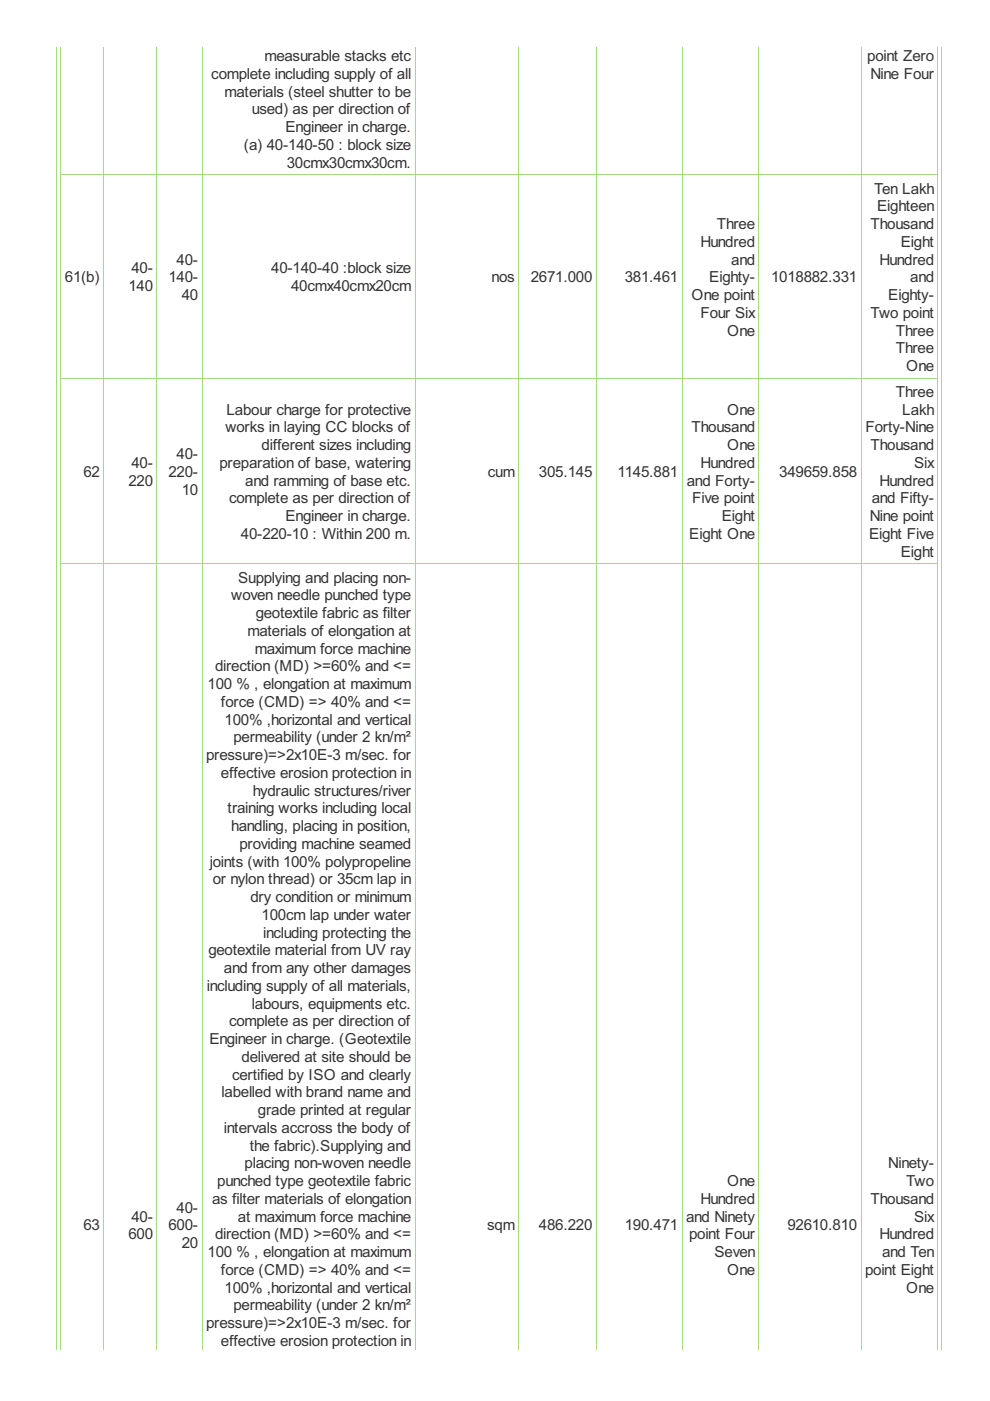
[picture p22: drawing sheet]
<svg xmlns="http://www.w3.org/2000/svg" width="210mm" height="297mm" viewBox="0 0 210 297" stroke-linecap="round" stroke-linejoin="round" font-family="sans-serif">
<defs><g id="words">
<g font-size="3.6" fill="#333">
<text x="44.8" y="16.7">complete including supply of all</text>
<text x="56.1" y="13">measurable stacks etc</text>
<text x="183.9" y="13">point Zero</text>
<text x="184.6" y="16.7">Nine Four</text>
<text x="47.6" y="20.5">materials (steel shutter to be</text>
<text x="53.4" y="24.3">used) as per direction of</text>
<text x="60.5" y="28">Engineer in charge.</text>
<text x="51.7" y="31.8">(a) 40-140-50 : block size</text>
<text x="60.8" y="35.6">30cmx30cmx30cm.</text>
<text x="185.4" y="41">Ten Lakh</text>
<text x="186" y="44.8">Eighteen</text>
<text x="148.5" y="52.3">Hundred</text>
<text x="152" y="48.6">Three</text>
<text x="184.6" y="48.6">Thousand</text>
<text x="191" y="52.3">Eight</text>
<text x="13.8" y="59.9">61(b)</text>
<text x="27.9" y="58">40-</text>
<text x="35.7" y="59.9">140-</text>
<text x="37.4" y="56.1">40-</text>
<text x="57.5" y="58">40-140-40 :block size</text>
<text x="104.2" y="59.9">nos</text>
<text x="112.5" y="59.9">2671.000</text>
<text x="132.5" y="59.9">381.461</text>
<text x="150.4" y="59.9">Eighty-</text>
<text x="155" y="56.1">and</text>
<text x="163.5" y="59.9">1018882.331</text>
<text x="186.5" y="56.1">Hundred</text>
<text x="193" y="59.9">and</text>
<text x="27.2" y="61.7">140</text>
<text x="38.5" y="63.6">40</text>
<text x="61.7" y="61.7">40cmx40cmx20cm</text>
<text x="146.6" y="63.6">One point</text>
<text x="188.3" y="63.6">Eighty-</text>
<text x="148.5" y="67.4">Four Six</text>
<text x="154.2" y="71.1">One</text>
<text x="184.6" y="67.4">Two point</text>
<text x="189.9" y="71.1">Three</text>
<text x="189.9" y="74.9">Three</text>
<text x="192.1" y="78.7">One</text>
<text x="48" y="87.9">Labour charge for protective</text>
<text x="154.2" y="87.9">One</text>
<text x="189.9" y="84.2">Three</text>
<text x="191.3" y="87.9">Lakh</text>
<text x="47.8" y="91.7">works in laying CC blocks of</text>
<text x="55.5" y="95.5">different sizes including</text>
<text x="146.6" y="91.7">Thousand</text>
<text x="154.2" y="95.5">One</text>
<text x="183.5" y="91.7">Forty-Nine</text>
<text x="184.6" y="95.5">Thousand</text>
<text x="17.7" y="101.1">62</text>
<text x="27.9" y="99.2">40-</text>
<text x="35.7" y="101.1">220-</text>
<text x="37.4" y="97.3">40-</text>
<text x="46.5" y="99.2">preparation of base, watering</text>
<text x="103.4" y="101.1">cum</text>
<text x="114.3" y="101.1">305.145</text>
<text x="130.9" y="101.1">1145.881</text>
<text x="148.5" y="99.2">Hundred</text>
<text x="165.2" y="101.1">349659.858</text>
<text x="193.8" y="99.2">Six</text>
<text x="27.2" y="103">220</text>
<text x="38.5" y="104.9">10</text>
<text x="48.6" y="106.7">complete as per direction of</text>
<text x="52" y="103">and ramming of base etc.</text>
<text x="145.6" y="103">and Forty-</text>
<text x="146.8" y="106.7">Five point</text>
<text x="184.8" y="106.7">and Fifty-</text>
<text x="186.5" y="103">Hundred</text>
<text x="60.5" y="110.5">Engineer in charge.</text>
<text x="153.1" y="110.5">Eight</text>
<text x="184.4" y="110.5">Nine point</text>
<text x="51.1" y="114.3">40-220-10 : Within 200 m.</text>
<text x="146.2" y="114.3">Eight One</text>
<text x="184.3" y="114.3">Eight Five</text>
<text x="191" y="118">Eight</text>
<text x="50.5" y="123.5">Supplying and placing non-</text>
<text x="49" y="127.3">woven needle punched type</text>
<text x="54.2" y="131">geotextile fabric as filter</text>
<text x="52.5" y="134.8">materials of elongation at</text>
<text x="45.6" y="142.3">direction (MD) &gt;=60% and &lt;=</text>
<text x="54.1" y="138.6">maximum force machine</text>
<text x="44" y="146.1">100 % , elongation at maximum</text>
<text x="46.8" y="149.9">force (CMD) =&gt; 40% and &lt;=</text>
<text x="47.6" y="153.6">100% ,horizontal and vertical</text>
<text x="43.7" y="161.2">pressure)=&gt;2x10E-3 m/sec. for</text>
<text x="49.5" y="157.4">permeability (under 2 kn/m²</text>
<text x="46.8" y="164.9">effective erosion protection in</text>
<text x="48.3" y="172.4">training works including local</text>
<text x="53.6" y="168.7">hydraulic structures/river</text>
<text x="49" y="176.2">handling, placing in position,</text>
<text x="50.8" y="180">providing machine seamed</text>
<text x="44.5" y="183.7">joints (with 100% polypropeline</text>
<text x="45.1" y="187.5">or nylon thread) or 35cm lap in</text>
<text x="53.1" y="191.3">dry condition or minimum</text>
<text x="55.5" y="195">100cm lap under water</text>
<text x="44.2" y="202.6">geotextile material from UV ray</text>
<text x="55.8" y="198.8">including protecting the</text>
<text x="47.5" y="206.3">and from any other damages</text>
<text x="43.9" y="210.1">including supply of all materials,</text>
<text x="53.4" y="213.8">labours, equipments etc.</text>
<text x="44.4" y="221.4">Engineer in charge. (Geotextile</text>
<text x="48.6" y="217.6">complete as per direction of</text>
<text x="51.2" y="225.1">delivered at site should be</text>
<text x="47" y="232.7">labelled with brand name and</text>
<text x="49.2" y="228.9">certified by ISO and clearly</text>
<text x="54.7" y="236.4">grade printed at regular</text>
<text x="47.5" y="240.2">intervals accross the body of</text>
<text x="53" y="243.9">the fabric).Supplying and</text>
<text x="46.1" y="251.5">punched type geotextile fabric</text>
<text x="51.9" y="247.7">placing non-woven needle</text>
<text x="154.2" y="251.5">One</text>
<text x="188.3" y="247.7">Ninety-</text>
<text x="192.1" y="251.5">Two</text>
<text x="37.4" y="257.1">40-</text>
<text x="45" y="255.2">as filter materials of elongation</text>
<text x="148.5" y="255.2">Hundred</text>
<text x="184.6" y="255.2">Thousand</text>
<text x="17.7" y="260.9">63</text>
<text x="27.2" y="262.8">600</text>
<text x="27.9" y="259">40-</text>
<text x="35.7" y="260.9">600-</text>
<text x="45.6" y="262.8">direction (MD) &gt;=60% and &lt;=</text>
<text x="50.4" y="259">at maximum force machine</text>
<text x="103.3" y="260.9">sqm</text>
<text x="114.3" y="260.9">486.220</text>
<text x="132.5" y="260.9">190.471</text>
<text x="145.5" y="259">and Ninety</text>
<text x="146.1" y="262.8">point Four</text>
<text x="167" y="260.9">92610.810</text>
<text x="186.5" y="262.8">Hundred</text>
<text x="193.8" y="259">Six</text>
<text x="38.5" y="264.6">20</text>
<text x="44" y="266.5">100 % , elongation at maximum</text>
<text x="151.5" y="266.5">Seven</text>
<text x="187" y="266.5">and Ten</text>
<text x="46.8" y="270.3">force (CMD) =&gt; 40% and &lt;=</text>
<text x="47.6" y="274.1">100% ,horizontal and vertical</text>
<text x="154.2" y="270.3">One</text>
<text x="183.4" y="270.3">point Eight</text>
<text x="192.1" y="274.1">One</text>
<text x="43.7" y="281.6">pressure)=&gt;2x10E-3 m/sec. for</text>
<text x="49.5" y="277.8">permeability (under 2 kn/m²</text>
<text x="46.8" y="285.3">effective erosion protection in</text>
</g>
</g></defs>
<g fill="none" stroke="#a8da7f" stroke-width=".21">
<path d="M12 9.9v276.3M12.9 9.9v276.3M22 9.9v276.3M33.3 9.9v276.3M42.8 9.9v276.3M88 9.9v276.3M110 9.9v276.3M126.4 9.9v276.3M144.6 9.9v276.3M160.9 9.9v276.3M182.6 9.9v276.3M198.9 9.9v276.3"/>
<path d="M199.7 9.9v276.3M12.8 37h186.1M12.8 80.2h186.1M12.8 119.5h186.1"/>
</g>
<use href="#words"/>
</svg>
